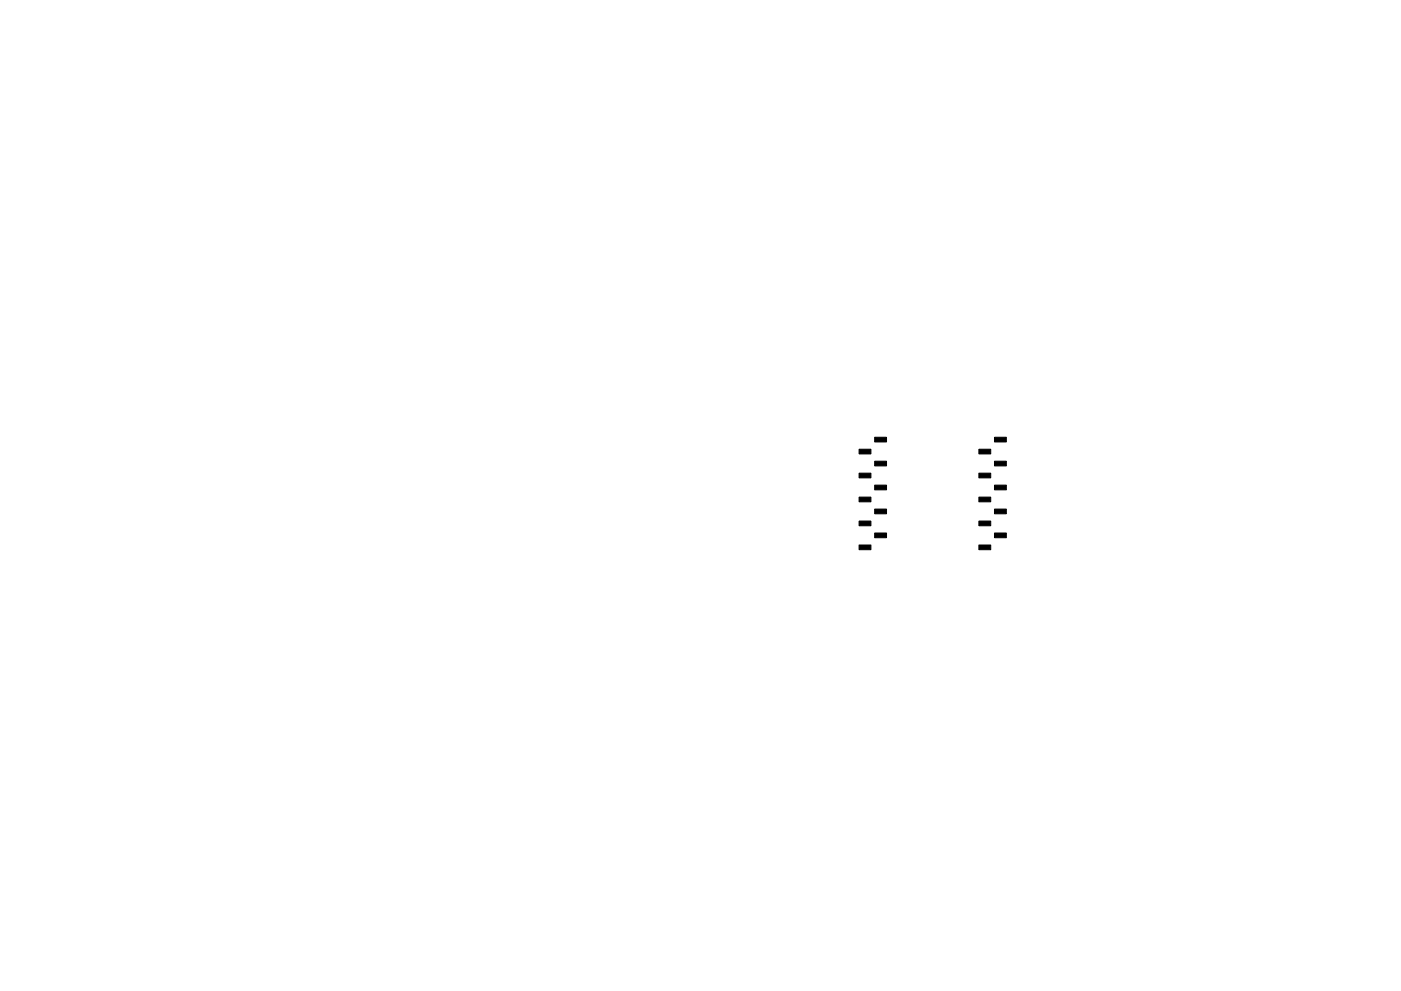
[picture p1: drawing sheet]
<svg xmlns="http://www.w3.org/2000/svg" width="297mm" height="210mm" viewBox="0 0 297 210" stroke-linecap="round" stroke-linejoin="round" font-family="sans-serif">
<g fill="#000" stroke="#000" stroke-width=".21">
<path d="M182.1 95.3h2.6v1h-2.6zM185.5 92.8h2.5v1h-2.5zM185.5 97.8h2.5v1h-2.5zM207.5 95.3h2.6v1h-2.6zM210.9 92.8h2.5v1h-2.5zM210.9 97.8h2.5v1h-2.5zM182.1 100.4h2.6v1h-2.6zM182.1 105.5h2.6v1h-2.6zM182.1 110.5h2.6v1h-2.6zM182.1 115.6h2.6v1h-2.6zM185.5 102.9h2.5v1h-2.5zM185.5 108h2.5v1h-2.5z"/>
<path d="M185.5 113.1h2.5v1h-2.5zM207.5 100.4h2.6v1h-2.6zM207.5 105.5h2.6v1h-2.6zM207.5 110.5h2.6v1h-2.6zM207.5 115.6h2.6v1h-2.6zM210.9 102.9h2.5v1h-2.5zM210.9 108h2.5v1h-2.5zM210.9 113.1h2.5v1h-2.5z"/>
</g>
</svg>
